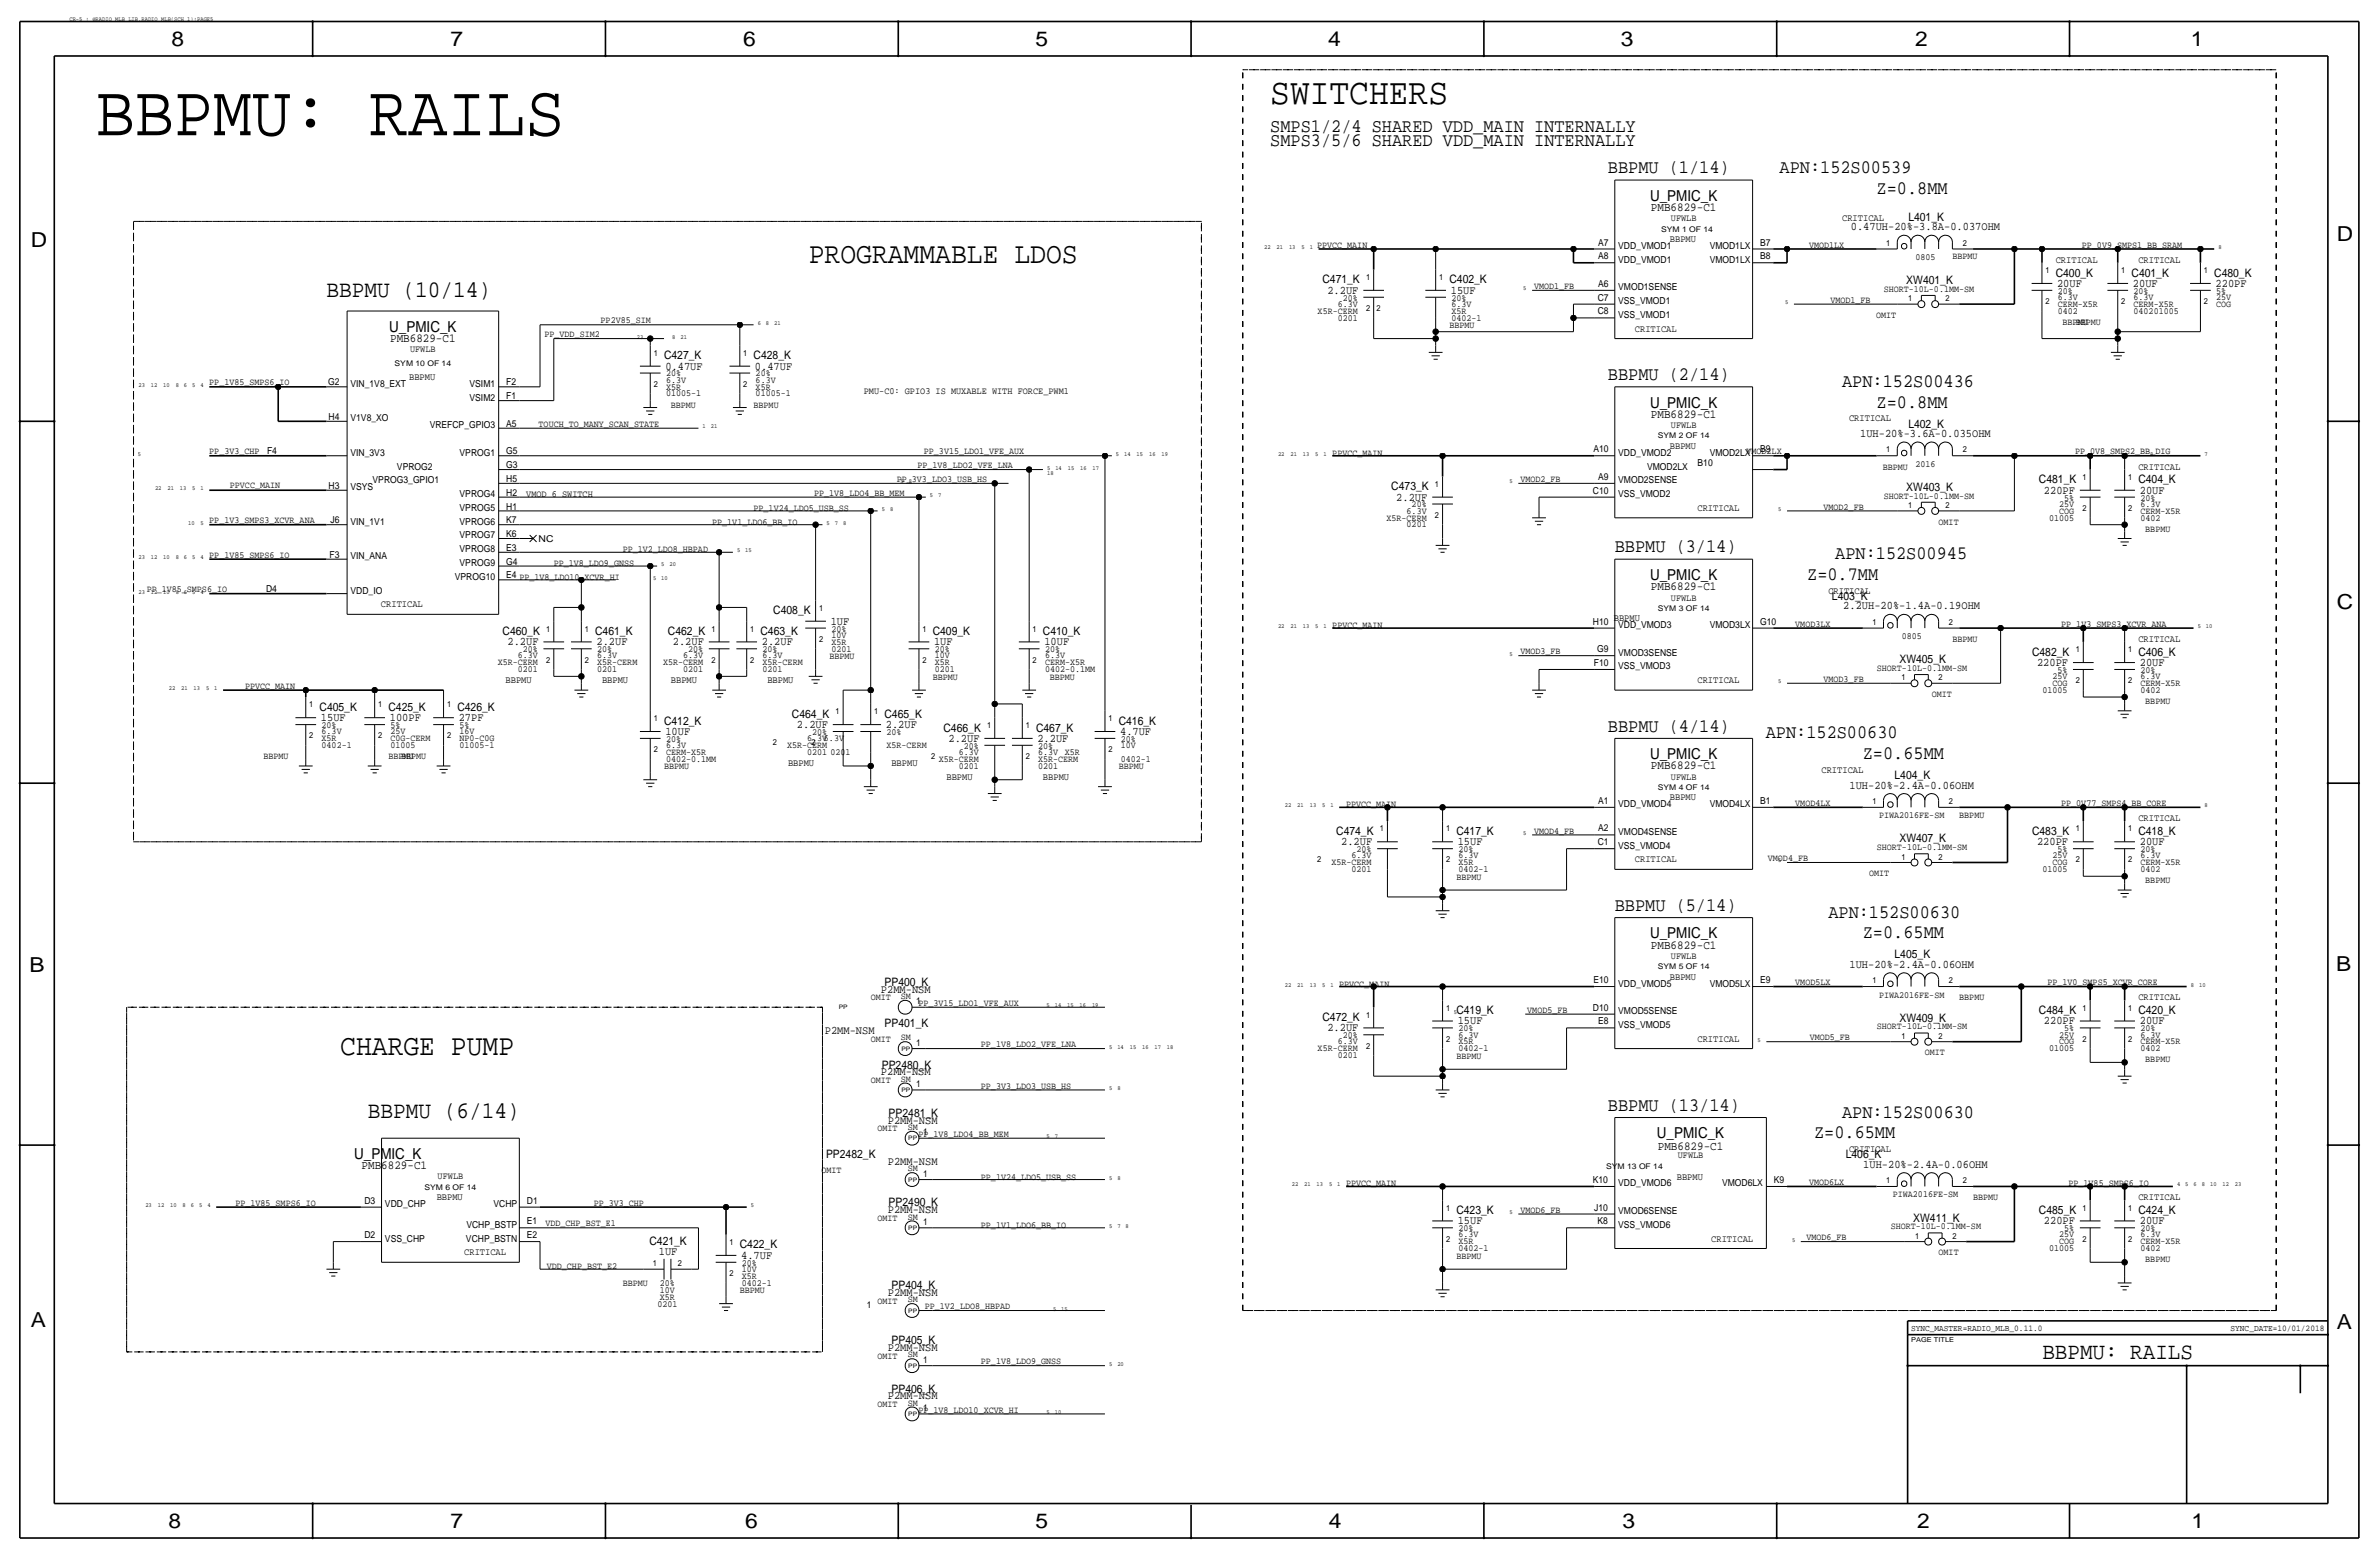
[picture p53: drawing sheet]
<svg xmlns="http://www.w3.org/2000/svg" width="877mm" height="574mm" viewBox="0 0 877 574" stroke-linecap="round" stroke-linejoin="round" font-family="sans-serif">
<defs><g id="words">
<text font-size="26.9" x="35.3" y="49.8">BBPMU: RAILS</text>
<text font-size="13.6" x="468.3" y="38.4">SWITCHERS</text>
<g font-size="10.9">
<text x="298.1" y="96.8">PROGRAMMABLE LDOS</text>
<text x="125.4" y="388.9">CHARGE PUMP</text>
</g>
<g font-size="8.7">
<text x="120.3" y="109.5">BBPMU (10/14)</text>
<text x="135.6" y="411.8">BBPMU (6/14)</text>
</g>
<text font-size="8.6" x="753" y="500.7">BBPMU: RAILS</text>
<g font-size="7.6">
<text x="63.2" y="17.1">8</text>
<text x="166.1" y="17.1">7</text>
<text x="274" y="17.1">6</text>
<text x="381.7" y="17.1">5</text>
<text x="489.7" y="17.1">4</text>
<text x="597.6" y="17.1">3</text>
<text x="706.1" y="17.1">2</text>
<text x="807.7" y="17.1">1</text>
<text x="861.5" y="88.7">D</text>
<text x="11.4" y="91">D</text>
<text x="861.5" y="224.3">C</text>
<text x="10.8" y="358.2">B</text>
<text x="861.3" y="357.9">B</text>
<text x="11.3" y="489">A</text>
<text x="861.5" y="489.8">A</text>
<text x="62.2" y="563.2">8</text>
<text x="166" y="563.2">7</text>
<text x="274.8" y="563.2">6</text>
<text x="381.7" y="563.2">5</text>
<text x="489.9" y="563.2">4</text>
<text x="598.1" y="563.2">3</text>
<text x="706.8" y="563.2">2</text>
<text x="807.9" y="563.2">1</text>
</g>
<g font-size="7">
<text x="468.3" y="48.6">SMPS1/2/4 SHARED VDD_MAIN INTERNALLY</text>
<text x="468.3" y="53.6">SMPS3/5/6 SHARED VDD_MAIN INTERNALLY</text>
<text x="592.8" y="63.8">BBPMU (1/14)</text>
<text x="656.1" y="63.8">APN:152S00539</text>
<text x="691.8" y="71.4">Z=0.8MM</text>
<text x="592.8" y="140">BBPMU (2/14)</text>
<text x="679.1" y="142.5">APN:152S00436</text>
<text x="691.8" y="150.2">Z=0.8MM</text>
<text x="595.3" y="203.5">BBPMU (3/14)</text>
<text x="676.6" y="206">APN:152S00945</text>
<text x="666.3" y="213.7">Z=0.7MM</text>
<text x="592.8" y="269.5">BBPMU (4/14)</text>
<text x="651" y="272.1">APN:152S00630</text>
<text x="686.8" y="279.7">Z=0.65MM</text>
<text x="595.3" y="335.6">BBPMU (5/14)</text>
<text x="674.1" y="338.1">APN:152S00630</text>
<text x="686.8" y="345.7">Z=0.65MM</text>
<text x="592.8" y="409.2">BBPMU (13/14)</text>
<text x="679.2" y="411.8">APN:152S00630</text>
<text x="668.8" y="419.4">Z=0.65MM</text>
</g>
<g font-size="5.6">
<text x="608.3" y="74">U_PMIC_K</text>
<text x="143.5" y="122.2">U_PMIC_K</text>
<text x="608.3" y="150.2">U_PMIC_K</text>
<text x="608.3" y="213.7">U_PMIC_K</text>
<text x="608.3" y="279.7">U_PMIC_K</text>
<text x="608.3" y="345.7">U_PMIC_K</text>
<text x="610.9" y="419.4">U_PMIC_K</text>
<text x="130.6" y="427">U_PMIC_K</text>
</g>
<g font-size="4.5">
<text x="608.7" y="77.8">PMB6829-C1</text>
<text x="143.8" y="126">PMB6829-C1</text>
<text x="608.7" y="154">PMB6829-C1</text>
<text x="608.7" y="217.5">PMB6829-C1</text>
<text x="608.7" y="283.5">PMB6829-C1</text>
<text x="608.7" y="349.6">PMB6829-C1</text>
<text x="611.2" y="423.6">PMB6829-C1</text>
<text x="133.3" y="430.8">PMB6829-C1</text>
</g>
<g font-size="4.3">
<text x="703.5" y="81.3">L401_K</text>
<text x="682.4" y="84.9">0.47UH-20%-3.8A-0.037OHM</text>
<text x="757.9" y="101.9">C400_K</text>
<text x="785.8" y="101.9">C401_K</text>
<text x="816.3" y="101.9">C480_K</text>
<text x="487.5" y="104.4">C471_K</text>
<text x="534.4" y="104.4">C402_K</text>
<text x="702.8" y="104.7">XW401_K</text>
<text x="758.4" y="105.7">20UF</text>
<text x="786.3" y="105.7">20UF</text>
<text x="816.8" y="105.7">220PF</text>
<text x="489.4" y="108.3">2.2UF</text>
<text x="534.9" y="108.3">15UF</text>
<text x="244.8" y="132.4">C427_K</text>
<text x="245.3" y="136.2">0.47UF</text>
<text x="277.8" y="132.4">C428_K</text>
<text x="278.3" y="136.2">0.47UF</text>
<text x="685.8" y="161.1">1UH-20%-3.6A-0.035OHM</text>
<text x="703.5" y="157.5">L402_K</text>
<text x="751.7" y="178.1">C481_K</text>
<text x="788.4" y="178.1">C404_K</text>
<text x="512.9" y="180.6">C473_K</text>
<text x="514.8" y="184.5">2.2UF</text>
<text x="702.8" y="180.9">XW403_K</text>
<text x="753.5" y="181.9">220PF</text>
<text x="788.9" y="181.9">20UF</text>
<text x="675.4" y="221">L403_K</text>
<text x="285.1" y="226.4">C408_K</text>
<text x="679.6" y="224.6">2.2UH-20%-1.4A-0.19OHM</text>
<text x="185.3" y="234">C460_K</text>
<text x="219.4" y="234">C461_K</text>
<text x="246.2" y="234">C462_K</text>
<text x="280.4" y="234">C463_K</text>
<text x="306.3" y="230.2">1UF</text>
<text x="343.9" y="234">C409_K</text>
<text x="384.5" y="234">C410_K</text>
<text x="187.1" y="237.8">2.2UF</text>
<text x="219.9" y="237.8">2.2UF</text>
<text x="248.1" y="237.8">2.2UF</text>
<text x="280.9" y="237.8">2.2UF</text>
<text x="344.4" y="237.8">1UF</text>
<text x="385" y="237.8">10UF</text>
<text x="700.3" y="244.4">XW405_K</text>
<text x="749.2" y="241.6">C482_K</text>
<text x="751" y="245.4">220PF</text>
<text x="788.4" y="241.6">C406_K</text>
<text x="788.9" y="245.4">20UF</text>
<text x="117.8" y="261.9">C405_K</text>
<text x="143.2" y="261.9">C425_K</text>
<text x="168.6" y="261.9">C426_K</text>
<text x="118.3" y="265.7">15UF</text>
<text x="143.7" y="265.7">100PF</text>
<text x="169.1" y="265.7">27PF</text>
<text x="244.8" y="267">C412_K</text>
<text x="292" y="264.5">C464_K</text>
<text x="293.8" y="268.3">2.2UF</text>
<text x="326.1" y="264.5">C465_K</text>
<text x="326.6" y="268.3">2.2UF</text>
<text x="347.8" y="269.5">C466_K</text>
<text x="382" y="269.5">C467_K</text>
<text x="412.4" y="267">C416_K</text>
<text x="245.3" y="270.8">10UF</text>
<text x="349.7" y="273.4">2.2UF</text>
<text x="382.5" y="273.4">2.2UF</text>
<text x="413" y="270.8">4.7UF</text>
<text x="698.5" y="287.1">L404_K</text>
<text x="681.9" y="290.6">1UH-20%-2.4A-0.06OHM</text>
<text x="492.6" y="307.6">C474_K</text>
<text x="494.5" y="311.5">2.2UF</text>
<text x="536.9" y="307.6">C417_K</text>
<text x="537.4" y="311.5">15UF</text>
<text x="700.3" y="310.4">XW407_K</text>
<text x="749.2" y="307.6">C483_K</text>
<text x="751" y="311.5">220PF</text>
<text x="788.4" y="307.6">C418_K</text>
<text x="788.9" y="311.5">20UF</text>
<text x="698.5" y="353.1">L405_K</text>
<text x="681.9" y="356.7">1UH-20%-2.4A-0.06OHM</text>
<text x="324.8" y="365.8">P2MM-NSM</text>
<text x="326.1" y="363.3">PP400_K</text>
<text x="487.5" y="376.2">C472_K</text>
<text x="536.9" y="373.7">C419_K</text>
<text x="537.4" y="377.5">15UF</text>
<text x="700.3" y="376.5">XW409_K</text>
<text x="751.7" y="373.7">C484_K</text>
<text x="753.5" y="377.5">220PF</text>
<text x="788.4" y="373.7">C420_K</text>
<text x="788.9" y="377.5">20UF</text>
<text x="304.1" y="381">P2MM-NSM</text>
<text x="326.1" y="378.5">PP401_K</text>
<text x="489.4" y="380">2.2UF</text>
<text x="325.1" y="393.7">PP2480_K</text>
<text x="324.8" y="396.3">P2MM-NSM</text>
<text x="327.6" y="411.5">PP2481_K</text>
<text x="327.3" y="414.1">P2MM-NSM</text>
<text x="304.5" y="426.8">PP2482_K</text>
<text x="327.3" y="429.3">P2MM-NSM</text>
<text x="680.5" y="426.8">L406_K</text>
<text x="686.9" y="430.3">1UH-20%-2.4A-0.06OHM</text>
<text x="327.3" y="447.1">P2MM-NSM</text>
<text x="327.6" y="444.5">PP2490_K</text>
<text x="536.9" y="447.3">C423_K</text>
<text x="751.7" y="447.3">C485_K</text>
<text x="788.4" y="447.3">C424_K</text>
<text x="537.4" y="451.2">15UF</text>
<text x="705.3" y="450.1">XW411_K</text>
<text x="753.5" y="451.2">220PF</text>
<text x="788.9" y="451.2">20UF</text>
<text x="239.4" y="458.8">C421_K</text>
<text x="272.7" y="460">C422_K</text>
<text x="242.9" y="462.6">1UF</text>
<text x="273.3" y="463.9">4.7UF</text>
<text x="327.3" y="477.6">P2MM-NSM</text>
<text x="328.7" y="475">PP404_K</text>
<text x="327.3" y="497.9">P2MM-NSM</text>
<text x="328.7" y="495.3">PP405_K</text>
<text x="327.3" y="515.7">P2MM-NSM</text>
<text x="328.7" y="513.1">PP406_K</text>
</g>
<g font-size="3.6">
<text x="679.1" y="81.6">CRITICAL</text>
<text x="615.6" y="89.2">BBPMU</text>
<text x="757.9" y="96.8">CRITICAL</text>
<text x="788.4" y="96.8">CRITICAL</text>
<text x="602.7" y="122.2">CRITICAL</text>
<text x="150.8" y="140">BBPMU</text>
<text x="681.7" y="155.2">CRITICAL</text>
<text x="615.6" y="165.4">BBPMU</text>
<text x="788.4" y="173">CRITICAL</text>
<text x="625.8" y="188.3">CRITICAL</text>
<text x="674.1" y="218.7">CRITICAL</text>
<text x="140.4" y="223.8">CRITICAL</text>
<text x="595" y="228.9">BBPMU</text>
<text x="788.4" y="236.5">CRITICAL</text>
<text x="186.4" y="251.8">BBPMU</text>
<text x="221.9" y="251.8">BBPMU</text>
<text x="247.3" y="251.8">BBPMU</text>
<text x="282.9" y="251.8">BBPMU</text>
<text x="625.8" y="251.8">CRITICAL</text>
<text x="290.5" y="282.2">BBPMU</text>
<text x="328.6" y="282.2">BBPMU</text>
<text x="348.9" y="287.3">BBPMU</text>
<text x="384.5" y="287.3">BBPMU</text>
<text x="671.5" y="284.8">CRITICAL</text>
<text x="615.6" y="294.9">BBPMU</text>
<text x="788.4" y="302.6">CRITICAL</text>
<text x="602.8" y="317.8">CRITICAL</text>
<text x="615.6" y="361">BBPMU</text>
<text x="788.4" y="368.6">CRITICAL</text>
<text x="625.8" y="383.8">CRITICAL</text>
<text x="681.7" y="424.5">CRITICAL</text>
<text x="618.2" y="434.6">BBPMU</text>
<text x="161" y="442.3">BBPMU</text>
<text x="788.4" y="442.3">CRITICAL</text>
<text x="630.9" y="457.5">CRITICAL</text>
<text x="171.1" y="462.6">CRITICAL</text>
</g>
<g font-size="3.5">
<text x="616" y="81.6">UFWLB</text>
<text x="485.6" y="91.2">PPVCC_MAIN</text>
<text x="589.2" y="95.6">A8</text>
<text x="589.2" y="90.5">A7</text>
<text x="596.6" y="91.7">VDD_VMOD1</text>
<text x="630.3" y="91.7">VMOD1LX</text>
<text x="648.9" y="95.6">B8</text>
<text x="648.9" y="90.5">B7</text>
<text x="667" y="91.2">VMOD1LX</text>
<text x="706.2" y="95.8">0805</text>
<text x="719.8" y="95.6">BBPMU</text>
<text x="767.5" y="91.2">PP_0V9_SMPS1_BB_SRAM</text>
<text x="596.6" y="96.8">VDD_VMOD1</text>
<text x="630.3" y="96.8">VMOD1LX</text>
<text x="565.6" y="106.5">VMOD1_FB</text>
<text x="589.2" y="105.7">A6</text>
<text x="596.6" y="107">VMOD1SENSE</text>
<text x="694.5" y="107.5">SHORT-10L-0.1MM-SM</text>
<text x="493.2" y="113.1">6.3V</text>
<text x="495" y="110.8">20%</text>
<text x="535.1" y="113.1">6.3V</text>
<text x="535.1" y="110.8">20%</text>
<text x="589" y="110.8">C7</text>
<text x="596.6" y="112.1">VSS_VMOD1</text>
<text x="674.8" y="111.6">VMOD1_FB</text>
<text x="758.6" y="110.5">6.3V</text>
<text x="758.6" y="108.3">20%</text>
<text x="758.6" y="113.1">CERM-X5R</text>
<text x="786.6" y="113.1">CERM-X5R</text>
<text x="786.6" y="110.5">6.3V</text>
<text x="786.6" y="108.3">20%</text>
<text x="817.1" y="110.5">25V</text>
<text x="817.1" y="108.3">5%</text>
<text x="817.1" y="113.1">COG</text>
<text x="221.4" y="119.2">PP2V85_SIM</text>
<text x="485.8" y="115.6">X5R-CERM</text>
<text x="493.2" y="118.2">0201</text>
<text x="535.1" y="118.2">0402-1</text>
<text x="535.1" y="115.6">X5R</text>
<text x="589" y="115.9">C8</text>
<text x="596.6" y="117.1">VSS_VMOD1</text>
<text x="691.7" y="117.1">OMIT</text>
<text x="758.6" y="115.6">0402</text>
<text x="760.4" y="119.7">BBPMU</text>
<text x="765.3" y="119.7">BBPMU</text>
<text x="786.6" y="115.6">040201005</text>
<text x="200.8" y="124.3">PP_VDD_SIM2</text>
<text x="534.4" y="121">BBPMU</text>
<text x="151.2" y="129.8">UFWLB</text>
<text x="77.2" y="142">PP_1V85_SMPS6_IO</text>
<text x="121" y="142">G2</text>
<text x="129.2" y="142.5">VIN_1V8_EXT</text>
<text x="173.1" y="142.5">VSIM1</text>
<text x="186.6" y="142">F2</text>
<text x="245.6" y="141">6.3V</text>
<text x="245.6" y="138.7">20%</text>
<text x="245.6" y="143.6">X5R</text>
<text x="278.6" y="138.7">20%</text>
<text x="278.6" y="141">6.3V</text>
<text x="278.6" y="143.6">X5R</text>
<text x="173.1" y="147.6">VSIM2</text>
<text x="186.6" y="147.1">F1</text>
<text x="245.6" y="146.1">01005-1</text>
<text x="278.6" y="146.1">01005-1</text>
<text x="318.5" y="145.1">PMU-C0: GPIO3 IS MUXABLE WITH FORCE_PWM1</text>
<text x="121.1" y="154.7">H4</text>
<text x="129.2" y="155.2">V1V8_XO</text>
<text x="247.3" y="150.2">BBPMU</text>
<text x="277.8" y="150.2">BBPMU</text>
<text x="158.4" y="157.8">VREFCP_GPIO3</text>
<text x="186.6" y="157.3">A5</text>
<text x="198.6" y="157.3">TOUCH_TO_MANY_SCAN_STATE</text>
<text x="616" y="157.8">UFWLB</text>
<text x="77.2" y="167.4">PP_3V3_CHP</text>
<text x="98.4" y="167.4">F4</text>
<text x="129.2" y="167.9">VIN_3V3</text>
<text x="169.4" y="167.9">VPROG1</text>
<text x="186.6" y="167.4">G5</text>
<text x="340.6" y="167.4">PP_3V15_LDO1_VFE_AUX</text>
<text x="491.2" y="167.9">PPVCC_MAIN</text>
<text x="587.4" y="166.7">A10</text>
<text x="596.6" y="167.9">VDD_VMOD2</text>
<text x="630.3" y="167.9">VMOD2LXVMOD2LX</text>
<text x="648.9" y="166.7">B9</text>
<text x="765" y="167.4">PP_0V8_SMPS2_BB_DIG</text>
<text x="146.4" y="173">VPROG2</text>
<text x="186.6" y="172.5">G3</text>
<text x="338.3" y="172.5">PP_1V8_LDO2_VFE_LNA</text>
<text x="607.2" y="173">VMOD2LX</text>
<text x="625.8" y="171.7">B10</text>
<text x="694.2" y="173">BBPMU</text>
<text x="706.2" y="172">2016</text>
<text x="84.8" y="179.9">PPVCC_MAIN</text>
<text x="137.4" y="178.1">VPROG3_GPIO1</text>
<text x="186.6" y="177.6">H5</text>
<text x="330.7" y="177.6">PP_3V3_LDO3_USB_HS</text>
<text x="560.5" y="177.6">VMOD2_FB</text>
<text x="589.2" y="176.8">A9</text>
<text x="596.6" y="178.1">VMOD2SENSE</text>
<text x="121.1" y="180.1">H3</text>
<text x="129.2" y="180.6">VSYS</text>
<text x="169.4" y="183.2">VPROG4</text>
<text x="186.6" y="182.7">H2</text>
<text x="194" y="183.2">VMOD 6 SWITCH</text>
<text x="300.2" y="182.7">PP_1V8_LDO4_BB_MEM</text>
<text x="587.3" y="181.9">C10</text>
<text x="596.6" y="183.2">VSS_VMOD2</text>
<text x="694.5" y="183.7">SHORT-10L-0.1MM-SM</text>
<text x="761" y="184.5">5%</text>
<text x="789.1" y="184.5">20%</text>
<text x="169.4" y="188.3">VPROG5</text>
<text x="186.6" y="187.8">H1</text>
<text x="277.8" y="188.3">PP_1V24_LDO5_USB_SS</text>
<text x="511.2" y="191.8">X5R-CERM</text>
<text x="518.6" y="189.3">6.3V</text>
<text x="520.4" y="187">20%</text>
<text x="672.3" y="187.8">VMOD2_FB</text>
<text x="755.5" y="191.8">01005</text>
<text x="759.2" y="186.7">25V</text>
<text x="759.2" y="189.3">COG</text>
<text x="789.1" y="186.7">6.3V</text>
<text x="789.1" y="191.8">0402</text>
<text x="789.1" y="189.3">CERM-X5R</text>
<text x="77.2" y="192.8">PP_1V3_SMPS3_XCVR_ANA</text>
<text x="121.8" y="192.8">J6</text>
<text x="129.2" y="193.3">VIN_1V1</text>
<text x="169.4" y="193.3">VPROG6</text>
<text x="186.6" y="197.9">K6</text>
<text x="186.6" y="192.8">K7</text>
<text x="262.6" y="193.3">PP_1V1_LDO6_BB_IO</text>
<text x="518.6" y="194.4">0201</text>
<text x="714.7" y="193.3">OMIT</text>
<text x="790.9" y="195.9">BBPMU</text>
<text x="169.4" y="198.4">VPROG7</text>
<text x="169.4" y="203.5">VPROG8</text>
<text x="186.6" y="203">E3</text>
<text x="198.6" y="199.7">NC</text>
<text x="229.6" y="203.5">PP_1V2_LDO8_HBPAD</text>
<text x="77.2" y="205.5">PP_1V85_SMPS6_IO</text>
<text x="121.5" y="205.5">F3</text>
<text x="129.2" y="206">VIN_ANA</text>
<text x="169.4" y="208.6">VPROG9</text>
<text x="186.6" y="208.1">G4</text>
<text x="204.2" y="208.6">PP_1V8_LDO9_GNSS</text>
<text x="167.7" y="213.7">VPROG10</text>
<text x="186.6" y="213.2">E4 PP_1V8_LDO10_XCVR_HI</text>
<text x="54.1" y="218.2">PP_1V85_SMPS6_IO</text>
<text x="98.1" y="218.2">D4</text>
<text x="129.2" y="218.7">VDD_IO</text>
<text x="616" y="221.3">UFWLB</text>
<text x="306.5" y="232.7">20%</text>
<text x="491.2" y="231.4">PPVCC_MAIN</text>
<text x="587.3" y="230.2">H10</text>
<text x="596.6" y="231.4">VDD_VMOD3</text>
<text x="630.3" y="231.4">VMOD3LX</text>
<text x="648.9" y="230.2">G10</text>
<text x="661.9" y="230.9">VMOD3LX</text>
<text x="759.9" y="230.9">PP_1V3_SMPS3_XCVR_ANA</text>
<text x="306.5" y="235">10V</text>
<text x="306.5" y="237.5">X5R</text>
<text x="701.1" y="235.5">0805</text>
<text x="719.8" y="236.5">BBPMU</text>
<text x="183.5" y="245.2">X5R-CERM</text>
<text x="190.9" y="242.6">6.3V</text>
<text x="192.8" y="240.3">20%</text>
<text x="220.2" y="242.6">6.3V</text>
<text x="220.2" y="240.3">20%</text>
<text x="220.2" y="245.2">X5R-CERM</text>
<text x="244.5" y="245.2">X5R-CERM</text>
<text x="251.9" y="242.6">6.3V</text>
<text x="253.7" y="240.3">20%</text>
<text x="281.1" y="240.3">20%</text>
<text x="281.1" y="242.6">6.3V</text>
<text x="281.1" y="245.2">X5R-CERM</text>
<text x="305.8" y="242.9">BBPMU</text>
<text x="306.5" y="240.1">0201</text>
<text x="344.6" y="240.3">20%</text>
<text x="344.6" y="242.6">10V</text>
<text x="344.6" y="245.2">X5R</text>
<text x="385.3" y="242.6">6.3V</text>
<text x="385.3" y="240.3">20%</text>
<text x="385.3" y="245.2">CERM-X5R</text>
<text x="560.5" y="241.1">VMOD3_FB</text>
<text x="587.6" y="245.4">F10</text>
<text x="588.8" y="240.3">G9</text>
<text x="596.6" y="241.6">VMOD3SENSE</text>
<text x="190.9" y="247.7">0201</text>
<text x="220.2" y="247.7">0201</text>
<text x="251.9" y="247.7">0201</text>
<text x="281.1" y="247.7">0201</text>
<text x="343.9" y="250.5">BBPMU</text>
<text x="344.6" y="247.7">0201</text>
<text x="385.3" y="247.7">0402-0.1MM</text>
<text x="387" y="250.5">BBPMU</text>
<text x="596.6" y="246.7">VSS_VMOD3</text>
<text x="672.3" y="251.3">VMOD3_FB</text>
<text x="692" y="247.2">SHORT-10L-0.1MM-SM</text>
<text x="756.7" y="250.2">25V</text>
<text x="758.5" y="248">5%</text>
<text x="789.1" y="250.2">6.3V</text>
<text x="789.1" y="248">20%</text>
<text x="90.4" y="254">PPVCC_MAIN</text>
<text x="712.2" y="256.8">OMIT</text>
<text x="752.9" y="255.3">01005</text>
<text x="756.7" y="252.8">COG</text>
<text x="789.1" y="255.3">0402</text>
<text x="789.1" y="252.8">CERM-X5R</text>
<text x="790.9" y="259.4">BBPMU</text>
<text x="118.6" y="268.3">20%</text>
<text x="144" y="268.3">5%</text>
<text x="169.4" y="268.3">5%</text>
<text x="118.6" y="270.6">6.3V</text>
<text x="118.6" y="275.6">0402-1</text>
<text x="118.6" y="273.1">X5R</text>
<text x="144" y="270.6">25V</text>
<text x="144" y="275.6">01005</text>
<text x="144" y="273.1">C0G-CERM</text>
<text x="169.4" y="275.6">01005-1</text>
<text x="169.4" y="270.6">16V</text>
<text x="169.4" y="273.1">NP0-C0G</text>
<text x="245.6" y="275.6">6.3V</text>
<text x="245.6" y="273.4">20%</text>
<text x="290.2" y="275.6">X5R-CERM</text>
<text x="297.6" y="273.1">6.3V6.3V</text>
<text x="299.4" y="270.8">20%</text>
<text x="326.8" y="270.8">20%</text>
<text x="326.8" y="275.6">X5R-CERM</text>
<text x="355.3" y="275.9">20%</text>
<text x="382.7" y="275.9">20%</text>
<text x="413.2" y="275.6">10V</text>
<text x="413.2" y="273.4">20%</text>
<text x="97.1" y="279.7">BBPMU</text>
<text x="143.2" y="279.7">BBPMU</text>
<text x="147.9" y="279.7">BBPMU</text>
<text x="245.6" y="280.7">0402-0.1MM</text>
<text x="245.6" y="278.2">CERM-X5R</text>
<text x="297.6" y="278.2">0201</text>
<text x="306.2" y="278.2">0201</text>
<text x="346.1" y="280.7">X5R-CERM</text>
<text x="353.5" y="278.2">6.3V</text>
<text x="382.7" y="278.2">6.3V X5R</text>
<text x="382.7" y="280.7">X5R-CERM</text>
<text x="413.2" y="280.7">0402-1</text>
<text x="244.8" y="283.5">BBPMU</text>
<text x="353.5" y="283.3">0201</text>
<text x="382.7" y="283.3">0201</text>
<text x="412.4" y="283.5">BBPMU</text>
<text x="616" y="287.3">UFWLB</text>
<text x="496.3" y="297.5">PPVCC_MAIN</text>
<text x="589.2" y="296.2">A1</text>
<text x="596.6" y="297.5">VDD_VMOD4</text>
<text x="630.3" y="297.5">VMOD4LX</text>
<text x="648.9" y="296.2">B1</text>
<text x="661.9" y="297">VMOD4LX</text>
<text x="759.9" y="297">PP_0V77_SMPS4_BB_CORE</text>
<text x="692.8" y="301.5">PIWA2016FE-SM</text>
<text x="722.3" y="301.3">BBPMU</text>
<text x="565.6" y="307.1">VMOD4_FB</text>
<text x="589" y="311.5">C1</text>
<text x="589.2" y="306.4">A2</text>
<text x="596.6" y="307.6">VMOD4SENSE</text>
<text x="498.3" y="316.3">6.3V</text>
<text x="500.1" y="314">20%</text>
<text x="537.7" y="316.3">6.3V</text>
<text x="537.7" y="314">20%</text>
<text x="596.6" y="312.7">VSS_VMOD4</text>
<text x="651.8" y="317.3">VMOD4_FB</text>
<text x="692" y="313.2">SHORT-10L-0.1MM-SM</text>
<text x="756.7" y="316.3">25V</text>
<text x="758.5" y="314">5%</text>
<text x="789.1" y="316.3">6.3V</text>
<text x="789.1" y="314">20%</text>
<text x="490.9" y="318.8">X5R-CERM</text>
<text x="498.3" y="321.4">0201</text>
<text x="537.7" y="321.4">0402-1</text>
<text x="537.7" y="318.8">X5R</text>
<text x="689.1" y="322.9">OMIT</text>
<text x="752.9" y="321.4">01005</text>
<text x="756.7" y="318.8">COG</text>
<text x="789.1" y="321.4">0402</text>
<text x="789.1" y="318.8">CERM-X5R</text>
<text x="536.9" y="324.2">BBPMU</text>
<text x="790.9" y="325.4">BBPMU</text>
<text x="616" y="353.4">UFWLB</text>
<text x="493.7" y="363.5">PPVCC_MAIN</text>
<text x="587.4" y="362.3">E10</text>
<text x="596.6" y="363.5">VDD_VMOD5</text>
<text x="630.3" y="363.5">VMOD5LX</text>
<text x="648.9" y="362.3">E9</text>
<text x="661.9" y="363">VMOD5LX</text>
<text x="754.8" y="363">PP_1V0_SMPS5_XCVR_CORE</text>
<text x="321" y="368.6">OMIT</text>
<text x="332.1" y="368.1">SM</text>
<text x="337.8" y="370.1">1PP_3V15_LDO1_VFE_AUX</text>
<text x="692.8" y="367.6">PIWA2016FE-SM</text>
<text x="722.3" y="368.6">BBPMU</text>
<text x="563.1" y="373.2">VMOD5_FB</text>
<text x="587.3" y="372.4">D10</text>
<text x="589.2" y="377.5">E8</text>
<text x="596.6" y="373.7">VMOD5SENSE</text>
<text x="321" y="383.8">OMIT</text>
<text x="332.1" y="383.3">SM</text>
<text x="495" y="382.6">20%</text>
<text x="537.7" y="382.3">6.3V</text>
<text x="537.7" y="380">20%</text>
<text x="596.6" y="378.8">VSS_VMOD5</text>
<text x="667.2" y="383.3">VMOD5_FB</text>
<text x="692" y="379.3">SHORT-10L-0.1MM-SM</text>
<text x="759.2" y="382.3">25V</text>
<text x="761" y="380">5%</text>
<text x="789.1" y="382.3">6.3V</text>
<text x="789.1" y="380">20%</text>
<text x="337.8" y="385.4">1</text>
<text x="361.6" y="385.9">PP_1V8_LDO2_VFE_LNA</text>
<text x="485.8" y="387.4">X5R-CERM</text>
<text x="493.2" y="389.9">0201</text>
<text x="493.2" y="384.9">6.3V</text>
<text x="537.7" y="387.4">0402-1</text>
<text x="537.7" y="384.9">X5R</text>
<text x="709.6" y="388.9">OMIT</text>
<text x="755.5" y="387.4">01005</text>
<text x="759.2" y="384.9">COG</text>
<text x="789.1" y="387.4">0402</text>
<text x="789.1" y="384.9">CERM-X5R</text>
<text x="536.9" y="390.2">BBPMU</text>
<text x="790.9" y="391.5">BBPMU</text>
<text x="321" y="399.1">OMIT</text>
<text x="332.1" y="398.6">SM</text>
<text x="337.8" y="400.6">1</text>
<text x="361.6" y="401.1">PP_3V3_LDO3_USB_HS</text>
<text x="323.5" y="416.9">OMIT</text>
<text x="334.6" y="416.4">SM</text>
<text x="338.6" y="418.9">PP_1V8_LDO4_BB_MEM</text>
<text x="340.3" y="418.4">1</text>
<text x="334.6" y="431.6">SM</text>
<text x="618.5" y="426.7">UFWLB</text>
<text x="161.3" y="434.3">UFWLB</text>
<text x="302.9" y="432.1">OMIT</text>
<text x="340.3" y="433.6">1</text>
<text x="361.6" y="434.6">PP_1V24_LDO5_USB_SS</text>
<text x="496.3" y="437.2">PPVCC_MAIN</text>
<text x="587.2" y="435.9">K10</text>
<text x="596.6" y="437.2">VDD_VMOD6</text>
<text x="634.9" y="437.2">VMOD6LX</text>
<text x="654" y="435.9">K9</text>
<text x="667" y="436.7">VMOD6LX</text>
<text x="762.6" y="437.2">PP_1V85_SMPS6_IO</text>
<text x="134.4" y="443.5">D3</text>
<text x="194.3" y="443.5">D1</text>
<text x="697.8" y="441.2">PIWA2016FE-SM</text>
<text x="727.4" y="442.3">BBPMU</text>
<text x="86.8" y="444.3">PP_1V85_SMPS6_IO</text>
<text x="141.9" y="444.8">VDD_CHP</text>
<text x="181.9" y="444.8">VCHP</text>
<text x="218.9" y="444.3">PP_3V3_CHP</text>
<text x="323.5" y="449.9">OMIT</text>
<text x="334.6" y="449.4">SM</text>
<text x="560.5" y="446.8">VMOD6_FB</text>
<text x="587.7" y="446.1">J10</text>
<text x="596.6" y="447.3">VMOD6SENSE</text>
<text x="172" y="452.4">VCHP_BSTP</text>
<text x="194.3" y="451.2">E1</text>
<text x="201.1" y="451.9">VDD_CHP_BST_E1</text>
<text x="340.3" y="451.4">1</text>
<text x="361.6" y="452.4">PP_1V1_LDO6_BB_IO</text>
<text x="537.7" y="456">6.3V</text>
<text x="537.7" y="453.7">20%</text>
<text x="588.9" y="451.2">K8</text>
<text x="596.6" y="452.4">VSS_VMOD6</text>
<text x="697" y="452.9">SHORT-10L-0.1MM-SM</text>
<text x="759.2" y="456">25V</text>
<text x="761" y="453.7">5%</text>
<text x="789.1" y="456">6.3V</text>
<text x="789.1" y="453.7">20%</text>
<text x="134.4" y="456.2">D2</text>
<text x="141.9" y="457.5">VSS_CHP</text>
<text x="171.8" y="457.5">VCHP_BSTN</text>
<text x="194.3" y="456.2">E2</text>
<text x="537.7" y="461.1">0402-1</text>
<text x="537.7" y="458.5">X5R</text>
<text x="665.9" y="457">VMOD6_FB</text>
<text x="755.5" y="461.1">01005</text>
<text x="759.2" y="458.5">COG</text>
<text x="789.1" y="461.1">0402</text>
<text x="789.1" y="458.5">CERM-X5R</text>
<text x="201.6" y="467.7">VDD_CHP_BST_E2</text>
<text x="273.5" y="466.4">20%</text>
<text x="536.9" y="463.9">BBPMU</text>
<text x="714.7" y="462.6">OMIT</text>
<text x="790.9" y="465.1">BBPMU</text>
<text x="273.5" y="468.7">10V</text>
<text x="273.5" y="473.8">0402-1</text>
<text x="273.5" y="471.2">X5R</text>
<text x="229.6" y="474">BBPMU</text>
<text x="243.3" y="476.6">10V</text>
<text x="243.3" y="474">20%</text>
<text x="243.3" y="479.1">X5R</text>
<text x="272.7" y="476.6">BBPMU</text>
<text x="334.6" y="479.9">SM</text>
<text x="242.4" y="481.6">0201</text>
<text x="319.6" y="481.9">1</text>
<text x="323.5" y="480.4">OMIT</text>
<text x="341" y="482.4">PP_1V2_LDO8_HBPAD</text>
<text x="323.5" y="500.7">OMIT</text>
<text x="334.6" y="500.2">SM</text>
<text x="340.3" y="502.2">1</text>
<text x="361.6" y="502.7">PP_1V8_LDO9_GNSS</text>
<text x="323.5" y="518.5">OMIT</text>
<text x="334.6" y="518">SM</text>
<text x="338.6" y="520.5">PP_1V8_LDO10_XCVR_HI</text>
<text x="340.3" y="520">1</text>
</g>
<g font-size="3.2">
<text x="704.5" y="490.5">SYNC_MASTER=RADIO_MLB_0.11.0</text>
<text x="822.3" y="490.5">SYNC_DATE=10/01/2018</text>
</g>
<g font-size="3.1">
<text x="695.4" y="90.5">1</text>
<text x="723.6" y="90.5">2</text>
<text x="754.1" y="100.6">1</text>
<text x="782" y="100.6">1</text>
<text x="812.5" y="100.6">1</text>
<text x="503.6" y="103.2">1</text>
<text x="530.6" y="103.2">1</text>
<text x="703.5" y="111">1</text>
<text x="717.2" y="111">2</text>
<text x="754.1" y="112.1">2</text>
<text x="782" y="112.1">2</text>
<text x="812.5" y="112.1">2</text>
<text x="503.6" y="114.6">2</text>
<text x="507.5" y="114.6">2</text>
<text x="241" y="131.1">1</text>
<text x="274" y="131.1">1</text>
<text x="241" y="142.5">2</text>
<text x="274" y="142.5">2</text>
<text x="695.4" y="166.7">1</text>
<text x="723.6" y="166.7">2</text>
<text x="529" y="179.4">1</text>
<text x="767.8" y="176.8">1</text>
<text x="784.6" y="176.8">1</text>
<text x="529" y="190.8">2</text>
<text x="703.5" y="187.2">1</text>
<text x="717.2" y="187.2">2</text>
<text x="767.8" y="188.3">2</text>
<text x="784.6" y="188.3">2</text>
<text x="302" y="225.1">1</text>
<text x="201.4" y="232.7">1</text>
<text x="215.6" y="232.7">1</text>
<text x="262.3" y="232.7">1</text>
<text x="276.6" y="232.7">1</text>
<text x="340.1" y="232.7">1</text>
<text x="380.7" y="232.7">1</text>
<text x="690.3" y="230.2">1</text>
<text x="718.5" y="230.2">2</text>
<text x="302" y="236.5">2</text>
<text x="201.4" y="244.1">2</text>
<text x="215.6" y="244.1">2</text>
<text x="262.3" y="244.1">2</text>
<text x="276.6" y="244.1">2</text>
<text x="340.1" y="244.1">2</text>
<text x="380.7" y="244.1">2</text>
<text x="765.2" y="240.3">1</text>
<text x="784.6" y="240.3">1</text>
<text x="701" y="250.7">1</text>
<text x="714.7" y="250.7">2</text>
<text x="765.2" y="251.8">2</text>
<text x="784.6" y="251.8">2</text>
<text x="114" y="260.7">1</text>
<text x="139.4" y="260.7">1</text>
<text x="164.8" y="260.7">1</text>
<text x="308" y="263.2">1</text>
<text x="322.3" y="263.2">1</text>
<text x="241" y="265.7">1</text>
<text x="363.9" y="268.3">1</text>
<text x="378.2" y="268.3">1</text>
<text x="408.6" y="265.7">1</text>
<text x="114" y="272.1">2</text>
<text x="139.4" y="272.1">2</text>
<text x="164.8" y="272.1">2</text>
<text x="285" y="274.6">2</text>
<text x="299.2" y="274.6">2</text>
<text x="241" y="277.2">2</text>
<text x="343.3" y="279.7">2</text>
<text x="378.2" y="279.7">2</text>
<text x="408.6" y="277.2">2</text>
<text x="690.3" y="296.2">1</text>
<text x="718.5" y="296.2">2</text>
<text x="508.7" y="306.4">1</text>
<text x="533.1" y="306.4">1</text>
<text x="765.2" y="306.4">1</text>
<text x="784.6" y="306.4">1</text>
<text x="485.7" y="317.8">2</text>
<text x="533.1" y="317.8">2</text>
<text x="701" y="316.8">1</text>
<text x="714.7" y="316.8">2</text>
<text x="765.2" y="317.8">2</text>
<text x="784.6" y="317.8">2</text>
<text x="690.3" y="362.3">1</text>
<text x="718.5" y="362.3">2</text>
<text x="503.6" y="375">1</text>
<text x="533.1" y="372.4">1</text>
<text x="767.8" y="372.4">1</text>
<text x="784.6" y="372.4">1</text>
<text x="533.1" y="383.8">2</text>
<text x="701" y="382.8">1</text>
<text x="714.7" y="382.8">2</text>
<text x="767.8" y="383.8">2</text>
<text x="784.6" y="383.8">2</text>
<text x="503.6" y="386.4">2</text>
<text x="695.4" y="435.9">1</text>
<text x="723.6" y="435.9">2</text>
<text x="533.1" y="446.1">1</text>
<text x="767.8" y="446.1">1</text>
<text x="784.6" y="446.1">1</text>
<text x="268.9" y="458.8">1</text>
<text x="533.1" y="457.5">2</text>
<text x="706.1" y="456.5">1</text>
<text x="719.8" y="456.5">2</text>
<text x="767.8" y="457.5">2</text>
<text x="784.6" y="457.5">2</text>
<text x="240.7" y="466.4">1</text>
<text x="249.9" y="466.4">2</text>
<text x="268.9" y="470.2">2</text>
</g>
<g font-size="2.9">
<text x="612.4" y="85.4">SYM 1 OF 14</text>
<text x="145.5" y="134.9">SYM 10 OF 14</text>
<text x="611.2" y="161.5">SYM 2 OF 14</text>
<text x="611.2" y="225.1">SYM 3 OF 14</text>
<text x="611.2" y="291.1">SYM 4 OF 14</text>
<text x="611.2" y="357.2">SYM 5 OF 14</text>
<text x="592.2" y="430.8">SYM 13 OF 14</text>
<text x="156.5" y="438.5">SYM 6 OF 14</text>
</g>
<text font-size="2.5" x="704.5" y="494.3">PAGE TITLE</text>
<g font-size="2.3">
<text x="25.6" y="7.9">CR-5 : @RADIO_MLB_LIB.RADIO_MLB(SCH_1):PAGE5</text>
<text x="466.1" y="91.7">22</text>
<text x="470.7" y="91.7">21</text>
<text x="475.2" y="91.7">13</text>
<text x="479.8" y="91.7">5</text>
<text x="482.9" y="91.7">1</text>
<text x="817.8" y="91.7">8</text>
<text x="561.6" y="107">5</text>
<text x="658.1" y="112.1">5</text>
<text x="279.3" y="119.7">6</text>
<text x="282.4" y="119.7">8</text>
<text x="285.4" y="119.7">21</text>
<text x="234.8" y="124.8">23</text>
<text x="247.9" y="124.8">8</text>
<text x="250.9" y="124.8">21</text>
<text x="51.1" y="142.5">23</text>
<text x="55.6" y="142.5">12</text>
<text x="60.2" y="142.5">10</text>
<text x="64.8" y="142.5">8</text>
<text x="67.8" y="142.5">6</text>
<text x="70.9" y="142.5">5</text>
<text x="73.9" y="142.5">4</text>
<text x="259" y="157.8">1</text>
<text x="262.1" y="157.8">21</text>
<text x="50.9" y="167.9">5</text>
<text x="411.4" y="167.9">5</text>
<text x="414.5" y="167.9">14</text>
<text x="419" y="167.9">15</text>
<text x="423.6" y="167.9">16</text>
<text x="428.2" y="167.9">19</text>
<text x="471.2" y="167.9">22</text>
<text x="475.7" y="167.9">21</text>
<text x="480.3" y="167.9">13</text>
<text x="484.9" y="167.9">5</text>
<text x="487.9" y="167.9">1</text>
<text x="792.8" y="167.9">8</text>
<text x="812.8" y="167.9">7</text>
<text x="386" y="173">5</text>
<text x="389.1" y="173">14</text>
<text x="393.7" y="173">15</text>
<text x="398.2" y="173">16</text>
<text x="402.8" y="173">17</text>
<text x="332" y="178.1">5</text>
<text x="335" y="178.1">8</text>
<text x="386" y="174.9">18</text>
<text x="556.5" y="178.1">5</text>
<text x="57.2" y="180.6">22</text>
<text x="61.7" y="180.6">21</text>
<text x="66.3" y="180.6">13</text>
<text x="70.9" y="180.6">5</text>
<text x="73.9" y="180.6">1</text>
<text x="342.9" y="183.2">5</text>
<text x="345.9" y="183.2">7</text>
<text x="325.1" y="188.3">5</text>
<text x="328.1" y="188.3">8</text>
<text x="655.6" y="188.3">5</text>
<text x="69.3" y="193.3">10</text>
<text x="73.9" y="193.3">5</text>
<text x="304.8" y="193.3">5</text>
<text x="307.8" y="193.3">7</text>
<text x="310.8" y="193.3">8</text>
<text x="271.7" y="203.5">5</text>
<text x="274.8" y="203.5">15</text>
<text x="51.1" y="206">23</text>
<text x="55.6" y="206">12</text>
<text x="60.2" y="206">10</text>
<text x="64.8" y="206">8</text>
<text x="67.8" y="206">6</text>
<text x="70.9" y="206">5</text>
<text x="73.9" y="206">4</text>
<text x="243.8" y="208.6">5</text>
<text x="246.8" y="208.6">20</text>
<text x="240.7" y="213.7">5</text>
<text x="243.8" y="213.7">10</text>
<text x="51.1" y="218.7">23</text>
<text x="55.6" y="218.7">12</text>
<text x="60.2" y="218.7">10</text>
<text x="64.8" y="218.7">8</text>
<text x="67.8" y="218.7">6</text>
<text x="70.9" y="218.7">5</text>
<text x="73.9" y="218.7">4</text>
<text x="471.2" y="231.4">22</text>
<text x="475.7" y="231.4">21</text>
<text x="480.3" y="231.4">13</text>
<text x="484.9" y="231.4">5</text>
<text x="487.9" y="231.4">1</text>
<text x="810.2" y="231.4">5</text>
<text x="813.3" y="231.4">10</text>
<text x="556.5" y="241.6">5</text>
<text x="655.6" y="251.8">5</text>
<text x="62.2" y="254.3">22</text>
<text x="66.8" y="254.3">21</text>
<text x="71.4" y="254.3">13</text>
<text x="75.9" y="254.3">5</text>
<text x="79" y="254.3">1</text>
<text x="473.7" y="297.5">22</text>
<text x="478.3" y="297.5">21</text>
<text x="482.9" y="297.5">13</text>
<text x="487.4" y="297.5">5</text>
<text x="490.5" y="297.5">1</text>
<text x="812.8" y="297.5">8</text>
<text x="561.6" y="307.6">5</text>
<text x="655.6" y="317.8">5</text>
<text x="473.7" y="363.5">22</text>
<text x="478.3" y="363.5">21</text>
<text x="482.9" y="363.5">13</text>
<text x="487.4" y="363.5">5</text>
<text x="490.5" y="363.5">1</text>
<text x="807.7" y="363.5">8</text>
<text x="810.7" y="363.5">10</text>
<text x="309.3" y="371.9">PP</text>
<text x="385.8" y="371.1">5</text>
<text x="388.9" y="371.1">14</text>
<text x="393.5" y="371.1">15</text>
<text x="398" y="371.1">16</text>
<text x="402.6" y="371.1">19</text>
<text x="536" y="373.7">5</text>
<text x="648" y="383.8">5</text>
<text x="332.3" y="387.1">PP</text>
<text x="408.9" y="386.4">5</text>
<text x="411.9" y="386.4">14</text>
<text x="416.5" y="386.4">15</text>
<text x="421.1" y="386.4">16</text>
<text x="425.7" y="386.4">17</text>
<text x="430.2" y="386.4">18</text>
<text x="408.9" y="401.6">5</text>
<text x="411.9" y="401.6">8</text>
<text x="332.3" y="402.4">PP</text>
<text x="385.8" y="419.4">5</text>
<text x="388.9" y="419.4">7</text>
<text x="334.8" y="420.2">PP</text>
<text x="334.8" y="435.4">PP</text>
<text x="408.9" y="434.6">5</text>
<text x="411.9" y="434.6">8</text>
<text x="476.2" y="437.2">22</text>
<text x="480.8" y="437.2">21</text>
<text x="485.4" y="437.2">13</text>
<text x="490" y="437.2">5</text>
<text x="493" y="437.2">1</text>
<text x="802.6" y="437.2">4</text>
<text x="805.6" y="437.2">5</text>
<text x="808.7" y="437.2">6</text>
<text x="811.7" y="437.2">8</text>
<text x="814.8" y="437.2">10</text>
<text x="819.4" y="437.2">12</text>
<text x="823.9" y="437.2">23</text>
<text x="53.6" y="444.8">23</text>
<text x="58.2" y="444.8">12</text>
<text x="62.7" y="444.8">10</text>
<text x="67.3" y="444.8">8</text>
<text x="70.4" y="444.8">6</text>
<text x="73.4" y="444.8">5</text>
<text x="76.5" y="444.8">4</text>
<text x="276.8" y="444.8">5</text>
<text x="556.5" y="447.3">5</text>
<text x="334.8" y="453.2">PP</text>
<text x="408.9" y="452.4">5</text>
<text x="411.9" y="452.4">7</text>
<text x="415" y="452.4">8</text>
<text x="660.7" y="457.5">5</text>
<text x="334.8" y="483.7">PP</text>
<text x="388.2" y="482.9">5</text>
<text x="391.3" y="482.9">15</text>
<text x="334.8" y="504">PP</text>
<text x="408.9" y="503.2">5</text>
<text x="411.9" y="503.2">20</text>
<text x="334.8" y="521.8">PP</text>
<text x="385.8" y="521">5</text>
<text x="388.9" y="521">10</text>
</g>
</g></defs>
<g fill="none" stroke="#000" stroke-width=".6" stroke-linecap="butt">
<path d="M7.3 7.9v558.8zM7.3 7.9h862.3zM115.3 7.9v12.7zM223.2 7.9v12.7zM331.2 7.9v12.7zM439.1 7.9v12.7zM547.1 7.9v12.7zM655 7.9v12.7zM763 7.9v12.7zM869.6 7.9v558.8zM20 20.6v533.4zM20 20.6h838.2z"/>
<path d="M858.2 20.6v533.4zM486.1 91.7h20.3zM506.4 91.7h22.9zM506.4 91.7v7.7zM529.3 91.7h50.8zM580.1 91.7h7.6zM580.1 91.7v5.1zM580.1 96.8h7.6zM653.7 96.8h5.1zM653.7 91.7h5.1zM658.8 91.7h33zM658.8 91.7v5.1z"/>
<path d="M727.4 91.7h15.2zM742.6 91.7v20.4zM742.6 91.7h10.2zM752.8 91.7h27.9zM752.8 91.7v5.1zM780.7 91.7h30.5zM780.7 91.7v5.1zM811.2 91.7h5.1zM811.2 91.7v5.1zM722.3 112.1h20.3zM7.3 155.2h12.7zM77.2 142.5h25.4z"/>
<path d="M102.6 142.5v12.7zM102.6 142.5h17.7zM102.6 155.2h17.7zM858.2 155.2h11.4zM77.2 167.9h43.1zM491.2 167.9h40.6zM531.8 167.9h55.9zM531.8 167.9v7.7zM653.7 173h5.1zM653.7 167.9h5.1zM658.8 167.9h33zM658.8 167.9v5.1z"/>
<path d="M727.4 167.9h15.2zM742.6 167.9h28zM770.6 167.9h12.7zM770.6 167.9v5.1zM783.3 167.9h27.9zM77.2 180.6h43.1zM77.2 193.3h43.1zM77.2 206h43.1zM77.2 218.7h43.1zM491.2 231.4h96.5zM653.7 231.4h33.1zM722.3 231.4h15.3z"/>
<path d="M737.6 231.4h30.4zM768 231.4h15.3zM768 231.4v5.1zM783.3 231.4h25.4zM82.2 254.3h30.5zM112.7 254.3h25.4zM112.7 254.3v2.5zM138.1 254.3h25.4zM7.3 288.6h12.7zM493.7 297.5h17.8zM511.5 297.5h20.3zM511.5 297.5v5.1z"/>
<path d="M531.8 297.5h55.9zM653.7 297.5h33.1zM722.3 297.5h17.8zM740.1 297.5v20.3zM740.1 297.5h27.9zM768 297.5v5.1zM768 297.5h15.3zM783.3 297.5h27.9zM783.3 297.5v5.1zM858.2 288.6h11.4zM719.8 317.8h20.3zM493.7 363.5h12.7z"/>
<path d="M506.4 363.5h25.4zM506.4 363.5v7.6zM531.8 363.5h55.9zM653.7 363.5h33.1zM722.3 363.5h22.9zM745.2 363.5v20.3zM745.2 363.5h25.4zM770.6 363.5h12.7zM770.6 363.5v5.1zM783.3 363.5h22.8zM783.3 363.5v5.1zM719.8 383.8h25.4z"/>
<path d="M7.3 421.9h12.7zM496.3 437.2h35.5zM531.8 437.2h55.9zM658.8 437.2h33zM727.4 437.2h15.2zM742.6 437.2v20.3zM742.6 437.2h28zM770.6 437.2h12.7zM770.6 437.2v5.1zM783.3 437.2h17.8zM783.3 437.2v5.1zM858.2 421.9h11.4z"/>
<path d="M79.7 444.8h53.3zM199.1 444.8h68.6zM267.7 444.8h7.6zM267.7 444.8v10.2zM724.9 457.5h17.7zM703.3 491.8h154.9zM703.3 486.7v5.1zM703.3 486.7h154.9zM703.3 491.8v62.2zM703.3 503.2h154.9zM806.1 503.2v50.8zM848.1 503.2v10.2z"/>
<path d="M20 554h838.2zM115.3 554v12.7zM223.2 554v12.7zM331.2 554v12.7zM439.1 554.5v12.2zM547.1 554v12.7zM655 554v12.7zM763 554v12.7zM7.3 566.7h862.3z"/>
</g>
<g fill="none" stroke="#000" stroke-width=".37">
<path d="M595.3 66.3v58.5zM595.3 66.3h50.8zM646.1 66.3v58.5zM506.4 99.4v7.6zM529.3 91.7v7.7zM529.3 99.4v7.6zM587.7 96.8h7.6zM587.7 91.7h7.6zM646.1 91.7h7.6zM646.1 96.8h7.6zM691.8 91.7h7.7zM699.5 89.2v2.5z"/>
<path d="M699.5 89.2a2.54 2.54 0 0 1 2.5-2.5 2.54 2.54 0 0 1 2.5 2.5 2.54 2.54 0 0 1 2.6-2.5 2.54 2.54 0 0 1 2.5 2.5 2.54 2.54 0 0 1 2.6-2.5 2.54 2.54 0 0 1 2.5 2.5 2.54 2.54 0 0 1 2.5-2.5 2.54 2.54 0 0 1 2.6 2.5M704.5 89.2v2.5zM709.6 89.2v2.5zM714.7 89.2v2.5zM719.8 91.7h7.6zM719.8 89.2v2.5zM752.8 96.8v7.6zM780.7 96.8v7.6zM811.2 96.8v7.6zM128 114.6v111.8zM128 114.6h55.8zM183.8 114.6v111.8z"/>
<path d="M199.1 119.7h73.6zM199.1 119.7v22.8zM272.7 119.7v7.6zM272.7 119.7h5.1zM502.6 107h7.6zM502.6 109.5h7.6zM506.4 117.1v7.7zM506.4 109.5v7.6zM525.5 109.5h7.6zM525.5 107h7.6zM529.3 117.1v5.1zM529.3 109.5v7.6z"/>
<path d="M564.8 107h22.9zM580.1 117.1h7.6zM580.1 112.1h7.6zM580.1 117.1v5.1zM580.1 112.1v5zM587.7 117.1h7.6zM587.7 107h7.6zM587.7 112.1h7.6zM661.4 112.1h38.1zM699.5 112.1h7.6zM708.4 108.9v1.9zM708.4 108.9h5z"/>
<path d="M713.4 108.9v1.9zM714.7 112.1h7.6zM749 104.4h7.6zM749 107h7.6zM752.8 114.6v10.2zM752.8 107v7.6zM776.9 107h7.7zM776.9 104.4h7.7zM780.7 114.6v7.6zM780.7 107v7.6zM807.4 104.4h7.6zM807.4 107h7.6z"/>
<path d="M811.2 114.6v7.6zM811.2 107v7.6zM204.2 124.8v22.8zM204.2 124.8h35.5zM235.9 137.5h7.6zM235.9 134.9h7.6zM239.7 124.8h5.1zM239.7 124.8v2.5zM239.7 127.3v7.6zM239.7 137.5v7.6zM268.9 137.5h7.7zM268.9 134.9h7.7z"/>
<path d="M272.7 127.3v7.6zM272.7 137.5v7.6zM506.4 124.8h22.9zM526.7 129.8h5.1zM527.8 131.1h3zM528.5 132.4h1.5zM529.3 122.2v2.6zM529.3 124.8v2.5zM529.3 122.2h50.8zM529.3 127.3v2.5zM595.3 124.8h50.8zM752.8 124.8h27.9z"/>
<path d="M778.2 129.8h5.1zM779.2 131.1h3.1zM780 132.4h1.5zM780.7 122.2v2.6zM780.7 124.8v2.5zM780.7 127.3v2.5zM780.7 122.2h30.5zM120.3 142.5h7.7zM120.3 155.2h7.7zM183.8 142.5h7.7zM183.8 147.6h7.7zM183.8 157.8h7.7z"/>
<path d="M191.5 142.5h7.6zM191.5 157.8h66zM191.5 147.6h12.7zM237.2 150.2h5.1zM238.2 151.4h3zM239 152.7h1.5zM239.7 145.1v2.5zM239.7 147.6v2.6zM270.2 150.2h5.1zM271.2 151.4h3.1zM272 152.7h1.5zM272.7 145.1v2.5z"/>
<path d="M272.7 147.6v2.6zM595.3 142.5v48.3zM595.3 142.5h50.8zM646.1 142.5v48.3zM120.3 167.9h7.7zM183.8 173h7.7zM183.8 178.1h7.7zM183.8 167.9h7.7zM191.5 167.9h215.9zM191.5 173h187.9zM191.5 178.1h175.2zM366.7 178.1h5.1z"/>
<path d="M366.7 178.1v81.3zM379.4 173h5.1zM379.4 173v55.9zM407.4 167.9h2.5zM407.4 167.9v94zM531.8 175.6v7.6zM559.8 178.1h27.9zM587.7 178.1h7.6zM587.7 167.9h7.6zM646.1 167.9h7.6zM646.1 173h7.6zM691.8 167.9h7.7z"/>
<path d="M699.5 165.4v2.5zM699.5 165.4a2.54 2.54 0 0 1 2.5-2.5 2.54 2.54 0 0 1 2.5 2.5 2.54 2.54 0 0 1 2.6-2.5 2.54 2.54 0 0 1 2.5 2.5 2.54 2.54 0 0 1 2.6-2.5 2.54 2.54 0 0 1 2.5 2.5 2.54 2.54 0 0 1 2.5-2.5 2.54 2.54 0 0 1 2.6 2.5M704.5 165.4v2.5zM709.6 165.4v2.5zM714.7 165.4v2.5zM719.8 167.9h7.6zM719.8 165.4v2.5zM742.6 167.9v20.4zM770.6 173v7.6zM783.3 167.9v5.1zM783.3 173v7.6zM120.3 193.3h7.7z"/>
<path d="M120.3 180.6h7.7zM183.8 183.2h7.7zM183.8 188.3h7.7zM183.8 193.3h7.7zM183.8 198.4h7.7zM191.5 198.4h5zM191.5 188.3h129.5zM191.5 183.2h147.3zM191.5 193.3h109.2zM195.3 197.2l2.5 2.5zM197.8 197.2l-2.5 2.5zM300.7 193.3v28z"/>
<path d="M300.7 193.3h2.5zM321 188.3v66zM321 188.3h2.5zM338.8 183.2v45.7zM338.8 183.2h2.5zM528 183.2h7.6zM528 185.7h7.6zM531.8 193.3v5.1zM531.8 185.7v7.6zM531.8 198.4v2.6zM564.8 190.8h5.1zM565.9 192.1h3z"/>
<path d="M566.6 193.3h1.5zM567.4 183.2h20.3zM567.4 183.2v5.1zM567.4 188.3v2.5zM587.7 183.2h7.6zM595.3 190.8h50.8zM658.8 188.3h40.7zM699.5 188.3h7.6zM708.4 185.1v1.9zM708.4 185.1h5zM713.4 185.1v1.9zM714.7 188.3h7.6z"/>
<path d="M722.3 188.3h20.3zM766.8 180.6h7.6zM766.8 183.2h7.6zM770.6 190.8v2.5zM770.6 193.3h12.7zM770.6 183.2v7.6zM779.5 183.2h7.6zM779.5 180.6h7.6zM780.7 198.4h5.1zM781.8 199.7h3zM783.3 190.8v2.5zM783.3 193.3v2.6z"/>
<path d="M783.3 183.2v7.6zM783.3 195.9v2.5zM120.3 218.7h7.7zM120.3 206h7.7zM183.8 203.5h7.7zM183.8 208.6h7.7zM183.8 213.7h7.7zM191.5 203.5h73.6zM191.5 208.6h48.2zM191.5 213.7h22.8zM214.3 213.7v10.1zM214.3 213.7h12.7z"/>
<path d="M239.7 208.6v53.3zM239.7 208.6h2.6zM265.1 203.5v20.3zM265.1 203.5h5.1zM529.3 201h5.1zM530.3 202.2h3.1zM531.1 203.5h1.5zM595.3 206v48.3zM595.3 206h50.8zM646.1 206v48.3zM782.5 201h1.5zM128 226.4h55.8z"/>
<path d="M200.4 239.1h7.6zM200.4 236.5h7.6zM204.2 223.8h10.1zM204.2 223.8v5.1zM204.2 228.9v7.6zM204.2 239.1v7.6zM210.5 239.1h7.6zM210.5 236.5h7.6zM214.3 223.8v5.1zM214.3 228.9v7.6zM214.3 239.1v7.6zM261.3 236.5h7.6z"/>
<path d="M261.3 239.1h7.6zM265.1 223.8h10.2zM265.1 223.8v5.1zM265.1 228.9v7.6zM265.1 239.1v7.6zM271.5 239.1h7.6zM271.5 236.5h7.6zM275.3 223.8v5.1zM275.3 228.9v7.6zM275.3 239.1v7.6zM296.9 231.4h7.6zM296.9 228.9h7.6z"/>
<path d="M300.7 239.1v7.6zM300.7 221.3v7.6zM300.7 231.4v7.7zM335 239.1h7.6zM335 236.5h7.6zM338.8 228.9v7.6zM338.8 239.1v7.6zM375.6 239.1h7.6zM375.6 236.5h7.6zM379.4 228.9v7.6zM379.4 239.1v7.6zM587.7 231.4h7.6z"/>
<path d="M646.1 231.4h7.6zM686.8 231.4h7.6zM694.4 228.9v2.5zM694.4 228.9a2.54 2.54 0 0 1 2.5-2.5 2.54 2.54 0 0 1 2.6 2.5 2.54 2.54 0 0 1 2.5-2.5 2.54 2.54 0 0 1 2.5 2.5 2.54 2.54 0 0 1 2.6-2.5 2.54 2.54 0 0 1 2.5 2.5 2.54 2.54 0 0 1 2.6-2.5 2.54 2.54 0 0 1 2.5 2.5M699.5 228.9v2.5zM704.5 228.9v2.5zM709.6 228.9v2.5zM714.7 228.9v2.5zM714.7 231.4h7.6zM737.6 231.4v20.4zM768 236.5v7.6zM783.3 231.4v5.1z"/>
<path d="M783.3 236.5v7.6zM112.7 256.8v7.7zM138.1 254.3v2.5zM138.1 256.8v7.7zM163.5 254.3v2.5zM163.5 256.8v7.7zM204.2 246.7v2.5zM204.2 249.2h10.1zM211.8 254.3h5.1zM212.8 255.6h3zM213.6 256.8h1.5zM214.3 246.7v2.5z"/>
<path d="M214.3 249.2v2.6zM214.3 251.8v2.5zM262.6 254.3h5.1zM263.6 255.6h3zM264.4 256.8h1.5zM265.1 249.2h10.2zM265.1 246.7v2.5zM265.1 249.2v2.6zM265.1 251.8v2.5zM275.3 246.7v2.5zM298.1 249.2h5.1zM299.2 250.5h3z"/>
<path d="M299.9 251.8h1.5zM300.7 246.7v2.5zM310.8 254.3h10.2zM310.8 254.3v5.1zM310.8 259.4v7.6zM321 254.3v5.1zM321 259.4v7.6zM336.2 254.3h5.1zM337.3 255.6h3zM338 256.8h1.5zM338.8 246.7v5.1zM338.8 251.8v2.5z"/>
<path d="M366.7 259.4h10.2zM366.7 259.4v5.1zM376.9 259.4v5.1zM376.9 254.3h5.1zM377.9 255.6h3.1zM378.7 256.8h1.5zM379.4 246.7v5.1zM379.4 251.8v2.5zM559.8 241.6h27.9zM564.8 254.3h5.1zM565.9 255.6h3zM566.6 256.8h1.5z"/>
<path d="M567.4 246.7h20.3zM567.4 246.7v5.1zM567.4 251.8v2.5zM587.7 241.6h7.6zM587.7 246.7h7.6zM595.3 254.3h50.8zM658.8 251.8h38.1zM696.9 251.8h7.6zM705.8 248.6v1.9zM705.8 248.6h5.1zM710.9 248.6v1.9zM712.2 251.8h7.6z"/>
<path d="M719.8 251.8h17.8zM764.2 244.1h7.7zM764.2 246.7h7.7zM768 254.3v2.5zM768 256.8h15.3zM768 246.7v7.6zM779.5 246.7h7.6zM779.5 244.1h7.6zM783.3 256.8v2.6zM783.3 254.3v2.5zM783.3 246.7v7.6zM783.3 259.4v2.5z"/>
<path d="M108.9 264.5h7.6zM108.9 267h7.6zM112.7 274.6v5.1zM112.7 267v7.6zM112.7 279.7v2.5zM134.3 264.5h7.6zM134.3 267h7.6zM138.1 274.6v5.1zM138.1 267v7.6zM138.1 279.7v2.5zM159.7 264.5h7.6zM159.7 267h7.6z"/>
<path d="M163.5 274.6v5.1zM163.5 279.7v2.5zM163.5 267v7.6zM235.9 272.1h7.6zM235.9 269.5h7.6zM239.7 279.7v5.1zM239.7 261.9v7.6zM239.7 272.1v7.6zM307 267h7.7zM307 269.5h7.7zM310.8 277.2v5zM310.8 269.5v7.7z"/>
<path d="M317.2 267h7.6zM317.2 269.5h7.6zM321 277.2v5zM321 269.5v7.7zM362.9 272.1h7.6zM362.9 274.6h7.6zM366.7 264.5v7.6zM366.7 274.6v7.6zM373.1 274.6h7.6zM373.1 272.1h7.6zM376.9 264.5v7.6zM376.9 274.6v7.6z"/>
<path d="M403.6 269.5h7.6zM403.6 272.1h7.6zM407.4 279.7v7.6zM407.4 261.9v7.6zM407.4 272.1v7.6zM595.3 272.1v48.2zM595.3 272.1h50.8zM646.1 272.1v48.2zM780.7 261.9h5.1zM781.8 263.2h3zM782.5 264.5h1.5zM110.2 282.2h5.1z"/>
<path d="M111.2 283.5h3zM112 284.8h1.5zM135.6 282.2h5.1zM136.6 283.5h3zM137.4 284.8h1.5zM161 282.2h5.1zM162 283.5h3zM162.8 284.8h1.5zM237.2 287.3h5.1zM238.2 288.6h3zM239 289.9h1.5zM239.7 284.8v2.5z"/>
<path d="M310.8 282.2h10.2zM318.5 289.9h5zM319.5 291.1h3zM320.2 292.4h1.6zM321 282.2v5.1zM321 287.3v2.6zM364.2 292.4h5.1zM365.2 293.7h3.1zM366 294.9h1.5zM366.7 287.3h10.2zM366.7 282.2v5.1zM366.7 287.3v2.6z"/>
<path d="M366.7 289.9v2.5zM376.9 282.2v5.1zM404.8 289.9h5.1zM405.8 291.1h3.1zM406.6 292.4h1.5zM407.4 287.3v2.6zM531.8 297.5v5.1zM587.7 297.5h7.6zM646.1 297.5h7.6zM686.8 297.5h7.6zM694.4 294.9v2.6zM694.4 294.9a2.54 2.54 0 0 1 2.5-2.5 2.54 2.54 0 0 1 2.6 2.5 2.54 2.54 0 0 1 2.5-2.5 2.54 2.54 0 0 1 2.5 2.5 2.54 2.54 0 0 1 2.6-2.5 2.54 2.54 0 0 1 2.5 2.5 2.54 2.54 0 0 1 2.6-2.5 2.54 2.54 0 0 1 2.5 2.5"/>
<path d="M699.5 294.9v2.6zM704.5 294.9v2.6zM709.6 294.9v2.6zM714.7 294.9v2.6zM714.7 297.5h7.6zM507.7 310.2h7.6zM507.7 312.7h7.6zM511.5 302.6v7.6zM511.5 312.7v7.6zM528 312.7h7.6zM528 310.2h7.6zM531.8 302.6v7.6z"/>
<path d="M531.8 312.7v7.6zM564.8 307.6h22.9zM577.5 312.7h10.2zM577.5 312.7v15.3zM587.7 307.6h7.6zM587.7 312.7h7.6zM658.8 317.8h38.1zM696.9 317.8h7.6zM705.8 314.6v1.9zM705.8 314.6h5.1zM710.9 314.6v1.9zM712.2 317.8h7.6z"/>
<path d="M764.2 310.2h7.7zM764.2 312.7h7.7zM768 302.6v7.6zM768 312.7v7.6zM779.5 312.7h7.6zM779.5 310.2h7.6zM783.3 302.6v7.6zM783.3 312.7v7.6zM511.5 330.5h20.3zM511.5 320.3v10.2zM529.3 335.6h5.1zM530.3 336.9h3.1z"/>
<path d="M531.1 338.1h1.5zM531.8 328h45.7zM531.8 320.3v7.7zM531.8 328v2.5zM531.8 330.5v2.5zM531.8 333v2.6zM595.3 338.1v48.3zM595.3 338.1h50.8zM595.3 320.3h50.8zM646.1 338.1v48.3zM768 322.9h15.3zM768 320.3v2.6z"/>
<path d="M780.7 328h5.1zM781.8 329.2h3zM782.5 330.5h1.5zM783.3 320.3v2.6zM783.3 322.9v2.5zM783.3 325.4v2.6zM336.2 371.1h5.1zM341.3 371.1h66.1zM502.6 378.8h7.6zM506.4 371.1v7.7zM528 378.8h7.6zM528 376.2h7.6z"/>
<path d="M531.8 363.5v5.1zM531.8 368.6v7.6zM531.8 378.8v7.6zM562.3 373.7h25.4zM577.5 378.8v15.2zM577.5 378.8h10.2zM587.7 378.8h7.6zM587.7 373.7h7.6zM587.7 363.5h7.6zM646.1 363.5h7.6zM686.8 363.5h7.6zM694.4 361v2.5z"/>
<path d="M694.4 361a2.54 2.54 0 0 1 2.5-2.5 2.54 2.54 0 0 1 2.6 2.5 2.54 2.54 0 0 1 2.5-2.5 2.54 2.54 0 0 1 2.5 2.5 2.54 2.54 0 0 1 2.6-2.5 2.54 2.54 0 0 1 2.5 2.5 2.54 2.54 0 0 1 2.6-2.5 2.54 2.54 0 0 1 2.5 2.5M699.5 361v2.5zM704.5 361v2.5zM709.6 361v2.5zM714.7 361v2.5zM714.7 363.5h7.6zM766.8 376.2h7.6zM766.8 378.8h7.6zM770.6 368.6v7.6zM770.6 378.8v7.6zM779.5 378.8h7.6zM779.5 376.2h7.6z"/>
<path d="M783.3 368.6v7.6zM783.3 378.8v7.6zM336.2 386.4h5.1zM341.3 386.4h66.1zM502.6 381.3h7.6zM506.4 388.9v7.6zM506.4 396.5h25.4zM506.4 381.3v7.6zM531.8 394h45.7zM531.8 396.5v2.6zM531.8 394v2.5zM531.8 386.4v7.6z"/>
<path d="M531.8 399.1v2.5zM595.3 386.4h50.8zM651.2 383.8h45.7zM696.9 383.8h7.6zM705.8 380.6v2zM705.8 380.6h5.1zM710.9 380.6v2zM712.2 383.8h7.6zM770.6 386.4v5.1zM770.6 391.5h12.7zM780.7 396.5h5.1zM781.8 397.8h3z"/>
<path d="M782.5 399.1h1.5zM783.3 386.4v5.1zM783.3 391.5v2.5zM783.3 394v2.5zM140.7 419.4v45.7zM140.7 419.4h50.8zM191.5 419.4v45.7zM336.2 401.6h5.1zM338.8 419.4h5.1zM341.3 401.6h66.1zM343.9 419.4h63.5zM529.3 401.6h5.1z"/>
<path d="M530.3 402.9h3.1zM531.1 404.2h1.5zM595.3 411.8h55.9zM595.3 411.8v48.2zM651.2 411.8v48.2zM338.8 434.6h5.1zM343.9 434.6h63.5zM531.8 437.2v5.1zM587.7 437.2h7.6zM651.2 437.2h7.6zM691.8 437.2h7.7zM699.5 434.6v2.6z"/>
<path d="M699.5 434.6a2.54 2.54 0 0 1 2.5-2.5 2.54 2.54 0 0 1 2.5 2.5 2.54 2.54 0 0 1 2.6-2.5 2.54 2.54 0 0 1 2.5 2.5 2.54 2.54 0 0 1 2.6-2.5 2.54 2.54 0 0 1 2.5 2.5 2.54 2.54 0 0 1 2.5-2.5 2.54 2.54 0 0 1 2.6 2.5M704.5 434.6v2.6zM709.6 434.6v2.6zM714.7 434.6v2.6zM719.8 437.2h7.6zM719.8 434.6v2.6zM122.9 457.5h10.1zM122.9 457.5v7.6zM133 457.5h7.7zM133 444.8h7.7zM191.5 457.5h7.6zM191.5 452.4h7.6z"/>
<path d="M191.5 444.8h7.6zM199.1 452.4h58.4zM199.1 457.5v10.2zM257.5 452.4v15.3zM267.7 455v7.6zM338.8 452.4h5.1zM343.9 452.4h63.5zM528 452.4h7.6zM528 449.9h7.6zM531.8 442.3v7.6zM531.8 452.4v7.6zM559.8 447.3h27.9z"/>
<path d="M577.5 452.4v15.3zM577.5 452.4h10.2zM587.7 447.3h7.6zM587.7 452.4h7.6zM663.9 457.5h38.1zM702 457.5h7.6zM710.9 454.3v1.9zM710.9 454.3h5.1zM716 454.3v1.9zM717.2 457.5h7.7zM766.8 449.9h7.6zM766.8 452.4h7.6z"/>
<path d="M770.6 442.3v7.6zM770.6 452.4v7.6zM779.5 452.4h7.6zM779.5 449.9h7.6zM783.3 442.3v7.6zM783.3 452.4v7.6zM120.3 467.7h5.1zM121.4 468.9h3zM122.1 470.2h1.5zM122.9 465.1v2.6zM140.7 465.1h50.8zM199.1 467.7h38.1z"/>
<path d="M237.2 467.7h7.6zM244.8 463.9v7.6zM247.3 463.9v7.6zM247.3 467.7h7.7zM255 467.7h2.5zM263.9 462.6h7.6zM263.9 465.1h7.6zM267.7 472.7v5.1zM267.7 465.1v7.6zM267.7 477.8v2.6zM529.3 475.3h5.1zM530.3 476.6h3.1z"/>
<path d="M531.1 477.8h1.5zM531.8 467.7h45.7zM531.8 460v7.7zM531.8 467.7v5zM531.8 472.7v2.6zM595.3 460h55.9zM770.6 460v5.1zM770.6 465.1h12.7zM780.7 472.7h5.1zM781.8 474h3zM782.5 475.3h1.5zM783.3 465.1v5.1z"/>
<path d="M783.3 460v5.1zM783.3 470.2v2.5zM265.1 480.4h5.1zM266.1 481.6h3.1zM266.9 482.9h1.5zM338.8 482.9h5.1zM343.9 482.9h63.5zM338.8 503.2h5.1zM343.9 503.2h63.5zM338.8 521h5.1zM343.9 521h63.5z"/>
<circle cx="702" cy="90.7" r="1.02"/>
<circle cx="708.4" cy="112.1" r="1.28"/>
<circle cx="713.4" cy="112.1" r="1.28"/>
<circle cx="702" cy="166.9" r="1.02"/>
<circle cx="708.4" cy="188.3" r="1.28"/>
<circle cx="713.4" cy="188.3" r="1.28"/>
<circle cx="696.9" cy="230.4" r="1.02"/>
<circle cx="705.8" cy="251.8" r="1.28"/>
<circle cx="710.9" cy="251.8" r="1.28"/>
<circle cx="696.9" cy="296.5" r="1.02"/>
<circle cx="705.8" cy="317.8" r="1.28"/>
<circle cx="710.9" cy="317.8" r="1.28"/>
<circle cx="333.7" cy="371.2" r="2.56"/>
<circle cx="696.9" cy="362.5" r="1.02"/>
<circle cx="333.7" cy="386.4" r="2.56"/>
<circle cx="705.8" cy="383.9" r="1.28"/>
<circle cx="710.9" cy="383.9" r="1.28"/>
<circle cx="333.7" cy="401.6" r="2.56"/>
<circle cx="336.2" cy="419.4" r="2.56"/>
<circle cx="336.2" cy="434.7" r="2.56"/>
<circle cx="702" cy="436.2" r="1.02"/>
<circle cx="336.2" cy="452.4" r="2.56"/>
<circle cx="710.9" cy="457.5" r="1.28"/>
<circle cx="716" cy="457.5" r="1.28"/>
<circle cx="336.2" cy="482.9" r="2.56"/>
<circle cx="336.2" cy="503.2" r="2.56"/>
<circle cx="336.2" cy="521" r="2.56"/>
</g>
<path d="M458.2 25.7v457.2zM458.2 25.7h381zM839.2 25.7v457.2zM49.2 81.6v228.6zM49.2 81.6h393.7zM442.9 81.6v228.6zM49.2 310.2h393.7zM46.7 371.1v127zM46.7 371.1h256.5zM303.2 371.1v127zM46.7 498.1h256.5zM458.2 482.9h381z" fill="none" stroke="#000" stroke-width=".37" stroke-dasharray="2.1" stroke-linecap="butt"/>
<g fill="#000" stroke="#000" stroke-width=".37">
<path d="M115.1 7.7h.4v.4h-.4zM223 7.7h.4v.4h-.4zM331 7.7h.4v.4h-.4zM438.9 7.7h.4v.4h-.4zM546.9 7.7h.4v.4h-.4zM654.8 7.7h.4v.4h-.4zM762.8 7.7h.4v.4h-.4zM115.1 20.4h.4v.4h-.4zM223 20.4h.4v.4h-.4zM331 20.4h.4v.4h-.4zM438.9 20.4h.4v.4h-.4zM546.9 20.4h.4v.4h-.4z"/>
<path d="M654.8 20.4h.4v.4h-.4zM762.8 20.4h.4v.4h-.4zM7.1 155.1h.4v.3h-.4zM19.8 155.1h.4v.3h-.4zM858 155.1h.4v.3h-.4zM869.5 155.1h.3v.3h-.3zM7.1 288.4h.4v.4h-.4zM19.8 288.4h.4v.4h-.4zM858 288.4h.4v.4h-.4zM869.5 288.4h.3v.4h-.3zM7.1 421.8h.4v.3h-.4zM19.8 421.8h.4v.3h-.4z"/>
<path d="M858 421.8h.4v.3h-.4zM869.5 421.8h.3v.3h-.3zM858 491.6h.4v.4h-.4zM703.1 503h.4v.4h-.4zM806 503h.3v.4h-.3zM847.9 503h.3v.4h-.3zM858 503h.4v.4h-.4zM115.1 553.8h.4v.4h-.4zM223 553.8h.4v.4h-.4zM331 553.8h.4v.4h-.4zM546.9 553.8h.4v.4h-.4zM654.8 553.8h.4v.4h-.4z"/>
<path d="M115.1 566.5h.4v.4h-.4zM223 566.5h.4v.4h-.4zM331 566.5h.4v.4h-.4zM438.9 566.5h.4v.4h-.4zM546.9 566.5h.4v.4h-.4zM654.8 566.5h.4v.4h-.4z"/>
<circle cx="506.4" cy="91.7" r="1.02"/>
<circle cx="529.3" cy="91.7" r="1.02"/>
<circle cx="580.1" cy="91.7" r="1.02"/>
<circle cx="658.8" cy="91.7" r="1.02"/>
<circle cx="742.6" cy="91.7" r="1.02"/>
<circle cx="752.8" cy="91.7" r="1.02"/>
<circle cx="780.7" cy="91.7" r="1.02"/>
<circle cx="811.2" cy="91.7" r="1.02"/>
<circle cx="272.7" cy="119.7" r="1.02"/>
<circle cx="580.1" cy="117.1" r="1.02"/>
<circle cx="239.7" cy="124.8" r="1.02"/>
<circle cx="529.3" cy="122.2" r="1.02"/>
<circle cx="529.3" cy="124.8" r="1.02"/>
<circle cx="780.7" cy="124.8" r="1.02"/>
<circle cx="780.7" cy="122.2" r="1.02"/>
<circle cx="102.6" cy="142.5" r="1.02"/>
<circle cx="366.7" cy="178.1" r="1.02"/>
<circle cx="379.4" cy="173" r="1.02"/>
<circle cx="407.4" cy="167.9" r="1.02"/>
<circle cx="531.8" cy="167.9" r="1.02"/>
<circle cx="658.8" cy="167.9" r="1.02"/>
<circle cx="742.6" cy="167.9" r="1.02"/>
<circle cx="770.6" cy="167.9" r="1.02"/>
<circle cx="783.3" cy="167.9" r="1.02"/>
<circle cx="300.7" cy="193.3" r="1.02"/>
<circle cx="321" cy="188.3" r="1.02"/>
<circle cx="338.8" cy="183.2" r="1.02"/>
<circle cx="783.3" cy="193.3" r="1.02"/>
<circle cx="214.3" cy="213.7" r="1.02"/>
<circle cx="239.7" cy="208.6" r="1.02"/>
<circle cx="265.1" cy="203.5" r="1.02"/>
<circle cx="214.3" cy="223.8" r="1.02"/>
<circle cx="265.1" cy="223.8" r="1.02"/>
<circle cx="737.6" cy="231.4" r="1.02"/>
<circle cx="768" cy="231.4" r="1.02"/>
<circle cx="783.3" cy="231.4" r="1.02"/>
<circle cx="112.7" cy="254.3" r="1.02"/>
<circle cx="138.1" cy="254.3" r="1.02"/>
<circle cx="214.3" cy="249.2" r="1.02"/>
<circle cx="265.1" cy="249.2" r="1.02"/>
<circle cx="321" cy="254.3" r="1.02"/>
<circle cx="366.7" cy="259.4" r="1.02"/>
<circle cx="783.3" cy="256.8" r="1.02"/>
<circle cx="321" cy="282.2" r="1.02"/>
<circle cx="366.7" cy="287.3" r="1.02"/>
<circle cx="511.5" cy="297.5" r="1.02"/>
<circle cx="531.8" cy="297.5" r="1.02"/>
<circle cx="740.1" cy="297.5" r="1.02"/>
<circle cx="768" cy="297.5" r="1.02"/>
<circle cx="783.3" cy="297.5" r="1.02"/>
<circle cx="531.8" cy="328" r="1.02"/>
<circle cx="531.8" cy="330.5" r="1.02"/>
<circle cx="783.3" cy="322.9" r="1.02"/>
<circle cx="506.4" cy="363.5" r="1.02"/>
<circle cx="531.8" cy="363.5" r="1.02"/>
<circle cx="745.2" cy="363.5" r="1.02"/>
<circle cx="770.6" cy="363.5" r="1.02"/>
<circle cx="783.3" cy="363.5" r="1.02"/>
<circle cx="531.8" cy="394" r="1.02"/>
<circle cx="531.8" cy="396.5" r="1.02"/>
<circle cx="783.3" cy="391.5" r="1.02"/>
<circle cx="531.8" cy="437.2" r="1.02"/>
<circle cx="742.6" cy="437.2" r="1.02"/>
<circle cx="770.6" cy="437.2" r="1.02"/>
<circle cx="783.3" cy="437.2" r="1.02"/>
<circle cx="267.7" cy="444.8" r="1.02"/>
<circle cx="531.8" cy="467.7" r="1.02"/>
<circle cx="783.3" cy="465.1" r="1.02"/>
</g>
<use href="#words"/>
</svg>
